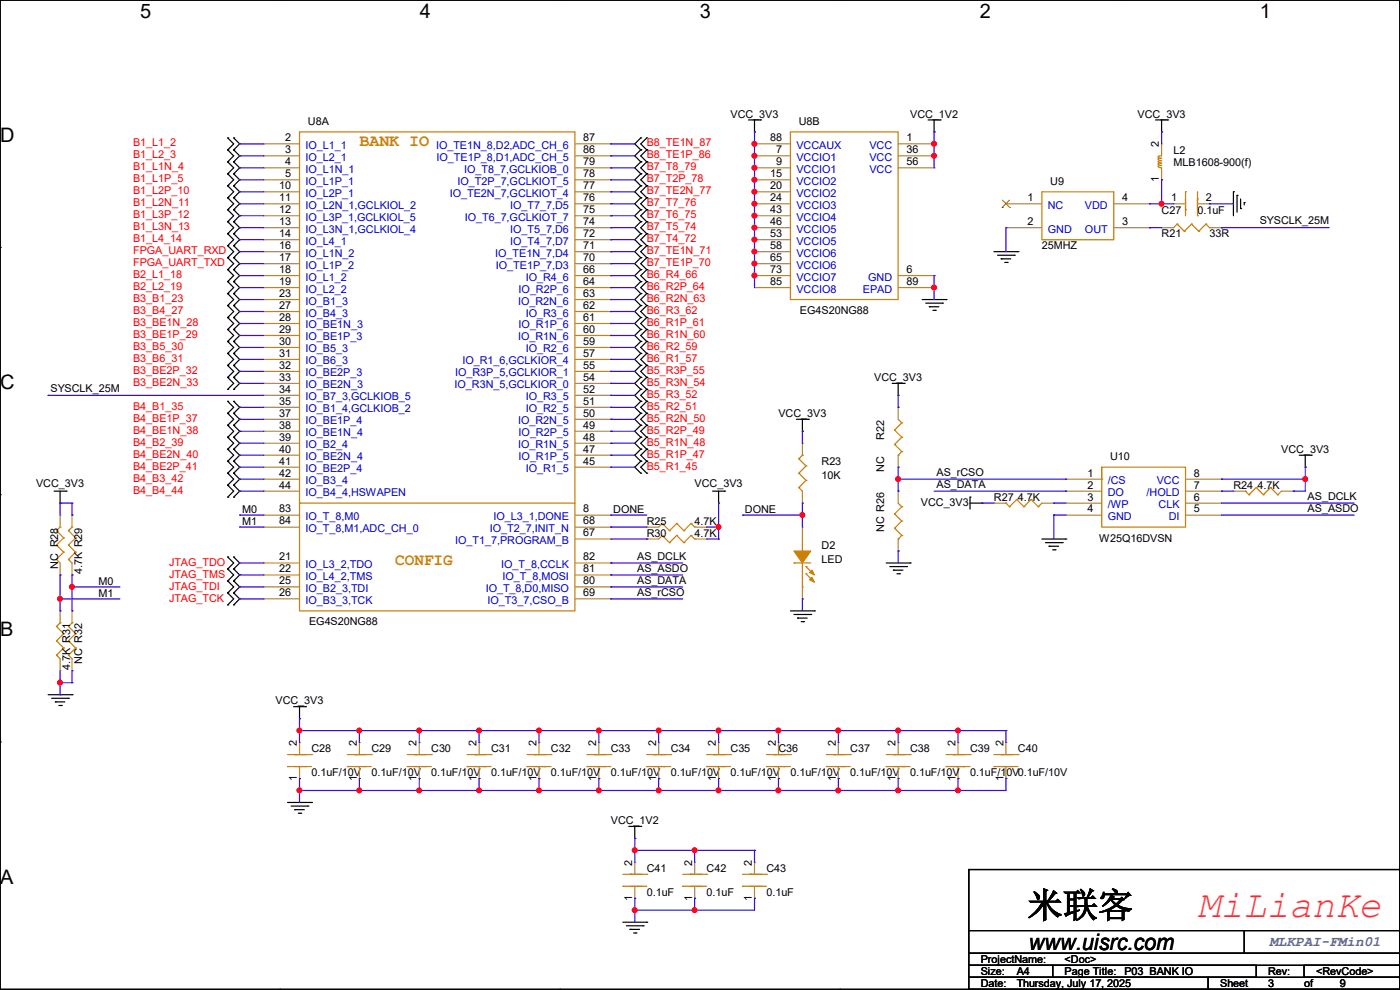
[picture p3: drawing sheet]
<svg xmlns="http://www.w3.org/2000/svg" width="297mm" height="210mm" viewBox="0 0 297 210" stroke-linecap="round" stroke-linejoin="round" font-family="sans-serif">
<defs><g id="words">
<text font-size="8.1" fill="#ff0080" x="254" y="194.6">MiLianKe</text>
<text font-size="7.4" x="218" y="194.6">米联客</text>
<text font-size="4.8" x="218.2" y="201.5">www.uisrc.com</text>
<g font-size="4.2">
<text x="29.7" y="3.9">5</text>
<text x="89.1" y="3.9">4</text>
<text x="148.5" y="3.9">3</text>
<text x="207.9" y="3.9">2</text>
<text x="267.3" y="3.9">1</text>
<text x="0" y="30.1">D</text>
<text x="0" y="82.5">C</text>
<text x="0" y="135">B</text>
<text x="0" y="187.4">A</text>
<text x="297" y="187.4">A</text>
</g>
<g font-size="3.6" fill="#cc8006">
<text x="76.2" y="30.9">BANK IO</text>
<text x="83.9" y="119.8">CONFIG</text>
</g>
<text font-size="3" fill="#408080" x="269.3" y="200.7">MLKPAI-FMin01</text>
<g font-size="2.3">
<text x="60.5" y="30">2</text>
<text x="65.3" y="26.5">U8A</text>
<text x="123.7" y="30">87</text>
<text x="155" y="25">VCC_3V3</text>
<text x="163.4" y="30">88</text>
<text x="169.5" y="26.5">U8B</text>
<text x="192.3" y="30">1</text>
<text x="193.1" y="25">VCC_1V2</text>
<text x="241.3" y="25">VCC_3V3</text>
<text x="60.5" y="32.5">3</text>
<text x="60.5" y="35.1">4</text>
<text x="123.7" y="35.1">79</text>
<text x="123.7" y="32.5">86</text>
<text x="164.6" y="32.5">7</text>
<text x="164.6" y="35.1">9</text>
<text x="192.3" y="32.5">36</text>
<text x="192.3" y="35.1">56</text>
<text x="245.9" y="31.3" transform="rotate(-90 245.9 31.3)">2</text>
<text x="249" y="32.6">L2</text>
<text x="249" y="35.1">MLB1608-900(f)</text>
<text x="59.2" y="40.1">10</text>
<text x="60.5" y="37.6">5</text>
<text x="123.7" y="40.1">77</text>
<text x="123.7" y="37.6">78</text>
<text x="163.4" y="37.6">15</text>
<text x="163.4" y="40.1">20</text>
<text x="222.8" y="39.2">U9</text>
<text x="245.9" y="38.7" transform="rotate(-90 245.9 38.7)">1</text>
<text x="59.2" y="42.7">11</text>
<text x="59.2" y="45.2">12</text>
<text x="59.2" y="47.8">13</text>
<text x="123.7" y="47.8">74</text>
<text x="123.7" y="45.2">75</text>
<text x="123.7" y="42.7">76</text>
<text x="163.4" y="42.7">24</text>
<text x="163.4" y="45.2">43</text>
<text x="163.4" y="47.8">46</text>
<text x="218" y="42.7">1</text>
<text x="218" y="47.8">2</text>
<text x="238" y="47.8">3</text>
<text x="238" y="42.7">4</text>
<text x="246.4" y="45.3">C27</text>
<text x="248.5" y="42.7">1</text>
<text x="254" y="45.3">0.1uF</text>
<text x="255.8" y="42.7">2</text>
<text x="267.3" y="47.6">SYSCLK_25M</text>
<text x="59.2" y="50.3">14</text>
<text x="59.2" y="52.8">16</text>
<text x="123.7" y="52.8">71</text>
<text x="123.7" y="50.3">72</text>
<text x="163.4" y="50.3">53</text>
<text x="163.4" y="52.8">58</text>
<text x="221" y="52.9">25MHZ</text>
<text x="246.4" y="50.4">R21</text>
<text x="256.6" y="50.4">33R</text>
<text x="59.2" y="55.4">17</text>
<text x="59.2" y="57.9">18</text>
<text x="123.7" y="57.9">66</text>
<text x="123.7" y="55.4">70</text>
<text x="163.4" y="55.4">65</text>
<text x="163.4" y="57.9">73</text>
<text x="192.3" y="57.9">6</text>
<text x="59.2" y="60.5">19</text>
<text x="59.2" y="63">23</text>
<text x="59.2" y="65.5">27</text>
<text x="123.7" y="65.5">62</text>
<text x="123.7" y="63">63</text>
<text x="123.7" y="60.5">64</text>
<text x="163.4" y="60.5">85</text>
<text x="192.3" y="60.5">89</text>
<text x="59.2" y="68.1">28</text>
<text x="59.2" y="70.6">29</text>
<text x="123.7" y="70.6">60</text>
<text x="123.7" y="68.1">61</text>
<text x="169.7" y="66.6">EG4S20NG88</text>
<text x="59.2" y="73.2">30</text>
<text x="59.2" y="75.7">31</text>
<text x="123.7" y="75.7">57</text>
<text x="123.7" y="73.2">59</text>
<text x="10.7" y="83.1">SYSCLK_25M</text>
<text x="59.2" y="78.2">32</text>
<text x="59.2" y="80.8">33</text>
<text x="59.2" y="83.3">34</text>
<text x="123.7" y="83.3">52</text>
<text x="123.7" y="80.8">54</text>
<text x="123.7" y="78.2">55</text>
<text x="185.5" y="80.9">VCC_3V3</text>
<text x="59.2" y="85.9">35</text>
<text x="59.2" y="88.4">37</text>
<text x="123.7" y="88.4">50</text>
<text x="123.7" y="85.9">51</text>
<text x="165.1" y="88.5">VCC_3V3</text>
<text x="59.2" y="90.9">38</text>
<text x="59.2" y="93.5">39</text>
<text x="123.7" y="93.5">48</text>
<text x="123.7" y="90.9">49</text>
<text x="187.6" y="93.3" transform="rotate(-90 187.6 93.3)">R22</text>
<text x="59.2" y="96">40</text>
<text x="59.2" y="98.6">41</text>
<text x="59.2" y="101.1">42</text>
<text x="123.7" y="98.6">45</text>
<text x="123.7" y="96">47</text>
<text x="174.3" y="98.6">R23</text>
<text x="174.3" y="101.7">10K</text>
<text x="187.6" y="100.1" transform="rotate(-90 187.6 100.1)">NC</text>
<text x="198.7" y="100.9">AS_rCSO</text>
<text x="230.7" y="101.1">1</text>
<text x="235.5" y="97.6">U10</text>
<text x="253.3" y="101.1">8</text>
<text x="271.8" y="96.1">VCC_3V3</text>
<text x="7.7" y="103.2">VCC_3V3</text>
<text x="59.2" y="103.6">44</text>
<text x="147.4" y="103.2">VCC_3V3</text>
<text x="195.4" y="107.3">VCC_3V3</text>
<text x="198.7" y="103.5">AS_DATA</text>
<text x="210.9" y="106.3">R27</text>
<text x="215.9" y="106.3">4.7K</text>
<text x="230.7" y="106.2">3</text>
<text x="230.7" y="103.6">2</text>
<text x="253.3" y="103.6">7</text>
<text x="253.3" y="106.2">6</text>
<text x="261.7" y="103.7">R24</text>
<text x="266.7" y="103.7">4.7K</text>
<text x="277.4" y="106">AS_DCLK</text>
<text x="51.4" y="108.8">M0</text>
<text x="51.4" y="111.3">M1</text>
<text x="59.2" y="108.7">83</text>
<text x="59.2" y="111.3">84</text>
<text x="123.7" y="108.7">8</text>
<text x="123.7" y="113.8">67</text>
<text x="123.7" y="111.3">68</text>
<text x="130.1" y="108.8">DONE</text>
<text x="137.2" y="111.3">R25</text>
<text x="137.2" y="113.9">R30</text>
<text x="147.4" y="111.3">4.7K</text>
<text x="147.4" y="113.9">4.7K</text>
<text x="158" y="108.8">DONE</text>
<text x="187.6" y="112.8" transform="rotate(-90 187.6 112.8)">NC R26</text>
<text x="230.7" y="108.7">4</text>
<text x="253.3" y="108.7">5</text>
<text x="277.4" y="108.5">AS_ASDO</text>
<text x="59.2" y="118.9">21</text>
<text x="123.7" y="118.9">82</text>
<text x="135.2" y="118.7">AS_DCLK</text>
<text x="174.3" y="116.4">D2</text>
<text x="174.3" y="119.5">LED</text>
<text x="233.2" y="114.9">W25Q16DVSN</text>
<text x="12.3" y="120.7" transform="rotate(-90 12.3 120.7)">NC R28</text>
<text x="17.4" y="121.7" transform="rotate(-90 17.4 121.7)">4.7K R29</text>
<text x="20.9" y="124">M0</text>
<text x="59.2" y="121.4">22</text>
<text x="59.2" y="124">25</text>
<text x="123.7" y="124">80</text>
<text x="123.7" y="121.4">81</text>
<text x="135.2" y="123.8">AS_DATA</text>
<text x="135.2" y="121.2">AS_ASDO</text>
<text x="20.9" y="126.5">M1</text>
<text x="59.2" y="126.5">26</text>
<text x="123.7" y="126.5">69</text>
<text x="135.2" y="126.3">AS_rCSO</text>
<text x="65.6" y="132.7">EG4S20NG88</text>
<text x="14.9" y="142" transform="rotate(-90 14.9 142)">4.7K R31</text>
<text x="17.4" y="140.8" transform="rotate(-90 17.4 140.8)">NC R32</text>
<text x="58.5" y="149.4">VCC_3V3</text>
<text x="63" y="158.3" transform="rotate(-90 63 158.3)">2</text>
<text x="66.1" y="159.6">C28</text>
<text x="75.7" y="158.3" transform="rotate(-90 75.7 158.3)">2</text>
<text x="78.8" y="159.6">C29</text>
<text x="88.4" y="158.3" transform="rotate(-90 88.4 158.3)">2</text>
<text x="91.5" y="159.6">C30</text>
<text x="101.1" y="158.3" transform="rotate(-90 101.1 158.3)">2</text>
<text x="104.2" y="159.6">C31</text>
<text x="113.8" y="158.3" transform="rotate(-90 113.8 158.3)">2</text>
<text x="116.9" y="159.6">C32</text>
<text x="126.5" y="158.3" transform="rotate(-90 126.5 158.3)">2</text>
<text x="129.6" y="159.6">C33</text>
<text x="139.2" y="158.3" transform="rotate(-90 139.2 158.3)">2</text>
<text x="142.3" y="159.6">C34</text>
<text x="151.9" y="158.3" transform="rotate(-90 151.9 158.3)">2</text>
<text x="155" y="159.6">C35</text>
<text x="164.6" y="158.3" transform="rotate(-90 164.6 158.3)">2</text>
<text x="165.1" y="159.6">C36</text>
<text x="177.3" y="158.3" transform="rotate(-90 177.3 158.3)">2</text>
<text x="180.4" y="159.6">C37</text>
<text x="190" y="158.3" transform="rotate(-90 190 158.3)">2</text>
<text x="193.1" y="159.6">C38</text>
<text x="202.7" y="158.3" transform="rotate(-90 202.7 158.3)">2</text>
<text x="205.8" y="159.6">C39</text>
<text x="212.9" y="158.3" transform="rotate(-90 212.9 158.3)">2</text>
<text x="215.9" y="159.6">C40</text>
<text x="63" y="165.7" transform="rotate(-90 63 165.7)">1</text>
<text x="66.1" y="164.7">0.1uF/10V</text>
<text x="75.7" y="165.7" transform="rotate(-90 75.7 165.7)">1</text>
<text x="78.8" y="164.7">0.1uF/10V</text>
<text x="88.4" y="165.7" transform="rotate(-90 88.4 165.7)">1</text>
<text x="91.5" y="164.7">0.1uF/10V</text>
<text x="101.1" y="165.7" transform="rotate(-90 101.1 165.7)">1</text>
<text x="104.2" y="164.7">0.1uF/10V</text>
<text x="113.8" y="165.7" transform="rotate(-90 113.8 165.7)">1</text>
<text x="116.9" y="164.7">0.1uF/10V</text>
<text x="126.5" y="165.7" transform="rotate(-90 126.5 165.7)">1</text>
<text x="129.6" y="164.7">0.1uF/10V</text>
<text x="139.2" y="165.7" transform="rotate(-90 139.2 165.7)">1</text>
<text x="142.3" y="164.7">0.1uF/10V</text>
<text x="151.9" y="165.7" transform="rotate(-90 151.9 165.7)">1</text>
<text x="155" y="164.7">0.1uF/10V</text>
<text x="164.6" y="165.7" transform="rotate(-90 164.6 165.7)">1</text>
<text x="167.7" y="164.7">0.1uF/10V</text>
<text x="177.3" y="165.7" transform="rotate(-90 177.3 165.7)">1</text>
<text x="180.4" y="164.7">0.1uF/10V</text>
<text x="190" y="165.7" transform="rotate(-90 190 165.7)">1</text>
<text x="193.1" y="164.7">0.1uF/10V</text>
<text x="202.7" y="165.7" transform="rotate(-90 202.7 165.7)">1</text>
<text x="205.8" y="164.7">0.1uF/1</text>
<text x="212.9" y="165.7" transform="rotate(-90 212.9 165.7)">1</text>
<text x="213.5" y="164.7">0V0.1uF/10V</text>
<text x="129.6" y="174.8">VCC_1V2</text>
<text x="134.1" y="183.7" transform="rotate(-90 134.1 183.7)">2</text>
<text x="137.2" y="185">C41</text>
<text x="146.8" y="183.7" transform="rotate(-90 146.8 183.7)">2</text>
<text x="149.9" y="185">C42</text>
<text x="159.5" y="183.7" transform="rotate(-90 159.5 183.7)">2</text>
<text x="162.6" y="185">C43</text>
<text x="134.1" y="191.1" transform="rotate(-90 134.1 191.1)">1</text>
<text x="137.2" y="190.1">0.1uF</text>
<text x="146.8" y="191.1" transform="rotate(-90 146.8 191.1)">1</text>
<text x="149.9" y="190.1">0.1uF</text>
<text x="159.5" y="191.1" transform="rotate(-90 159.5 191.1)">1</text>
<text x="162.6" y="190.1">0.1uF</text>
<text x="208.1" y="209.4">Date:</text>
<text x="208.1" y="204.3">ProjectName:</text>
<text x="208.1" y="206.8">Size:</text>
<text x="215.7" y="206.8">A4</text>
<text x="215.7" y="209.4">Thursday, July 17, 2025</text>
<text x="225.8" y="206.8">Page Title:</text>
<text x="225.8" y="204.3">&lt;Doc&gt;</text>
<text x="238.5" y="206.8">P03_BANK IO</text>
<text x="258.9" y="209.4">Sheet</text>
<text x="269" y="206.8">Rev:</text>
<text x="269" y="209.4">3</text>
<text x="276.6" y="209.4">of</text>
<text x="279.2" y="206.8">&lt;RevCode&gt;</text>
<text x="284.3" y="209.4">9</text>
</g>
<g font-size="2.3" fill="#f00">
<text x="28.2" y="33.6">B1_L2_3</text>
<text x="28.2" y="31.1">B1_L1_2</text>
<text x="137.2" y="33.6">B8_TE1P_86</text>
<text x="137.2" y="31.1">B8_TE1N_87</text>
<text x="28.2" y="38.7">B1_L1P_5</text>
<text x="28.2" y="36.2">B1_L1N_4</text>
<text x="28.2" y="41.2">B1_L2P_10</text>
<text x="137.2" y="41.2">B7_TE2N_77</text>
<text x="137.2" y="38.7">B7_T2P_78</text>
<text x="137.2" y="36.2">B7_T8_79</text>
<text x="28.2" y="43.8">B1_L2N_11</text>
<text x="28.2" y="46.3">B1_L3P_12</text>
<text x="137.2" y="46.3">B7_T6_75</text>
<text x="137.2" y="43.8">B7_T7_76</text>
<text x="28.2" y="51.4">B1_L4_14</text>
<text x="28.2" y="48.9">B1_L3N_13</text>
<text x="28.2" y="53.9">FPGA_UART_RXD</text>
<text x="137.2" y="53.9">B7_TE1N_71</text>
<text x="137.2" y="51.4">B7_T4_72</text>
<text x="137.2" y="48.9">B7_T5_74</text>
<text x="28.2" y="59">B2_L1_18</text>
<text x="28.2" y="56.5">FPGA_UART_TXD</text>
<text x="137.2" y="59">B6_R4_66</text>
<text x="137.2" y="56.5">B7_TE1P_70</text>
<text x="28.2" y="64.1">B3_B1_23</text>
<text x="28.2" y="61.6">B2_L2_19</text>
<text x="137.2" y="64.1">B6_R2N_63</text>
<text x="137.2" y="61.6">B6_R2P_64</text>
<text x="28.2" y="66.6">B3_B4_27</text>
<text x="28.2" y="69.2">B3_BE1N_28</text>
<text x="28.2" y="71.7">B3_BE1P_29</text>
<text x="137.2" y="66.6">B6_R3_62</text>
<text x="137.2" y="71.7">B6_R1N_60</text>
<text x="137.2" y="69.2">B6_R1P_61</text>
<text x="28.2" y="76.8">B3_B6_31</text>
<text x="28.2" y="74.3">B3_B5_30</text>
<text x="137.2" y="76.8">B6_R1_57</text>
<text x="137.2" y="74.3">B6_R2_59</text>
<text x="28.2" y="79.3">B3_BE2P_32</text>
<text x="28.2" y="81.9">B3_BE2N_33</text>
<text x="137.2" y="81.9">B5_R3N_54</text>
<text x="137.2" y="79.3">B5_R3P_55</text>
<text x="28.2" y="87">B4_B1_35</text>
<text x="28.2" y="89.5">B4_BE1P_37</text>
<text x="137.2" y="84.4">B5_R3_52</text>
<text x="137.2" y="87">B5_R2_51</text>
<text x="137.2" y="89.5">B5_R2N_50</text>
<text x="28.2" y="92">B4_BE1N_38</text>
<text x="28.2" y="94.6">B4_B2_39</text>
<text x="137.2" y="94.6">B5_R1N_48</text>
<text x="137.2" y="92">B5_R2P_49</text>
<text x="28.2" y="97.1">B4_BE2N_40</text>
<text x="28.2" y="99.7">B4_BE2P_41</text>
<text x="137.2" y="99.7">B5_R1_45</text>
<text x="137.2" y="97.1">B5_R1P_47</text>
<text x="28.2" y="102.2">B4_B3_42</text>
<text x="28.2" y="104.7">B4_B4_44</text>
<text x="35.9" y="120">JTAG_TDO</text>
<text x="35.9" y="122.5">JTAG_TMS</text>
<text x="35.9" y="125.1">JTAG_TDI</text>
<text x="35.9" y="127.6">JTAG_TCK</text>
</g>
<g font-size="2.3" fill="#00c">
<text x="64.8" y="31.6">IO_L1_1</text>
<text x="64.8" y="34.1">IO_L2_1</text>
<text x="92.5" y="31.6">IO_TE1N_8,D2,ADC_CH_6</text>
<text x="92.6" y="34.1">IO_TE1P_8,D1,ADC_CH_5</text>
<text x="169" y="31.6">VCCAUX</text>
<text x="169" y="34.1">VCCIO1</text>
<text x="184.4" y="31.6">VCC</text>
<text x="184.4" y="34.1">VCC</text>
<text x="64.8" y="36.7">IO_L1N_1</text>
<text x="64.8" y="39.2">IO_L1P_1</text>
<text x="64.8" y="41.7">IO_L2P_1</text>
<text x="95.4" y="41.7">IO_TE2N_7,GCLKIOT_4</text>
<text x="97.1" y="39.2">IO_T2P_7,GCLKIOT_5</text>
<text x="98.5" y="36.7">IO_T8_7,GCLKIOB_0</text>
<text x="169" y="36.7">VCCIO1</text>
<text x="169" y="39.2">VCCIO2</text>
<text x="169" y="41.7">VCCIO2</text>
<text x="184.4" y="36.7">VCC</text>
<text x="64.8" y="44.3">IO_L2N_1,GCLKIOL_2</text>
<text x="64.8" y="46.8">IO_L3P_1,GCLKIOL_5</text>
<text x="98.6" y="46.8">IO_T6_7,GCLKIOT_7</text>
<text x="108.2" y="44.3">IO_T7_7,D5</text>
<text x="169" y="44.3">VCCIO3</text>
<text x="169" y="46.8">VCCIO4</text>
<text x="222.3" y="44.3">NC</text>
<text x="230.2" y="44.3">VDD</text>
<text x="64.8" y="49.4">IO_L3N_1,GCLKIOL_4</text>
<text x="64.8" y="51.9">IO_L4_1</text>
<text x="108.2" y="51.9">IO_T4_7,D7</text>
<text x="108.2" y="49.4">IO_T5_7,D6</text>
<text x="169" y="49.4">VCCIO5</text>
<text x="169" y="51.9">VCCIO5</text>
<text x="222.3" y="49.4">GND</text>
<text x="230.2" y="49.4">OUT</text>
<text x="64.8" y="54.4">IO_L1N_2</text>
<text x="64.8" y="57">IO_L1P_2</text>
<text x="64.8" y="59.5">IO_L1_2</text>
<text x="105.1" y="54.4">IO_TE1N_7,D4</text>
<text x="105.2" y="57">IO_TE1P_7,D3</text>
<text x="111.5" y="59.5">IO_R4_6</text>
<text x="169" y="54.4">VCCIO6</text>
<text x="169" y="57">VCCIO6</text>
<text x="169" y="59.5">VCCIO7</text>
<text x="184.2" y="59.5">GND</text>
<text x="64.8" y="62.1">IO_L2_2</text>
<text x="64.8" y="64.6">IO_B1_3</text>
<text x="109.9" y="64.6">IO_R2N_6</text>
<text x="110" y="62.1">IO_R2P_6</text>
<text x="169" y="62.1">VCCIO8</text>
<text x="183" y="62.1">EPAD</text>
<text x="64.8" y="67.1">IO_B4_3</text>
<text x="64.8" y="69.7">IO_BE1N_3</text>
<text x="110" y="69.7">IO_R1P_6</text>
<text x="111.5" y="67.1">IO_R3_6</text>
<text x="64.8" y="72.2">IO_BE1P_3</text>
<text x="64.8" y="74.8">IO_B5_3</text>
<text x="64.8" y="77.3">IO_B6_3</text>
<text x="98.1" y="77.3">IO_R1_6,GCLKIOR_4</text>
<text x="109.9" y="72.2">IO_R1N_6</text>
<text x="111.5" y="74.8">IO_R2_6</text>
<text x="64.8" y="79.8">IO_BE2P_3</text>
<text x="64.8" y="82.4">IO_BE2N_3</text>
<text x="96.4" y="82.4">IO_R3N_5,GCLKIOR_0</text>
<text x="96.6" y="79.8">IO_R3P_5,GCLKIOR_1</text>
<text x="64.8" y="84.9">IO_B7_3,GCLKIOB_5</text>
<text x="64.8" y="87.5">IO_B1_4,GCLKIOB_2</text>
<text x="111.5" y="87.5">IO_R2_5</text>
<text x="111.5" y="84.9">IO_R3_5</text>
<text x="64.8" y="90">IO_BE1P_4</text>
<text x="64.8" y="92.5">IO_BE1N_4</text>
<text x="64.8" y="95.1">IO_B2_4</text>
<text x="109.9" y="95.1">IO_R1N_5</text>
<text x="109.9" y="90">IO_R2N_5</text>
<text x="110" y="92.5">IO_R2P_5</text>
<text x="64.8" y="97.6">IO_BE2N_4</text>
<text x="64.8" y="100.2">IO_BE2P_4</text>
<text x="110" y="97.6">IO_R1P_5</text>
<text x="111.5" y="100.2">IO_R1_5</text>
<text x="64.8" y="102.7">IO_B3_4</text>
<text x="64.8" y="105.2">IO_B4_4,HSWAPEN</text>
<text x="235" y="102.7">/CS</text>
<text x="235" y="107.8">/WP</text>
<text x="235" y="105.2">DO</text>
<text x="243.2" y="105.2">/HOLD</text>
<text x="245.4" y="102.7">VCC</text>
<text x="245.8" y="107.8">CLK</text>
<text x="64.8" y="110.3">IO_T_8,M0</text>
<text x="64.8" y="112.9">IO_T_8,M1,ADC_CH_0</text>
<text x="103.9" y="112.9">IO_T2_7,INIT_N</text>
<text x="104.7" y="110.3">IO_L3_1,DONE</text>
<text x="235" y="110.3">GND</text>
<text x="247.9" y="110.3">DI</text>
<text x="96.6" y="115.4">IO_T1_7,PROGRAM_B</text>
<text x="64.8" y="120.5">IO_L3_2,TDO</text>
<text x="64.8" y="123">IO_L4_2,TMS</text>
<text x="64.8" y="125.6">IO_B2_3,TDI</text>
<text x="103" y="125.6">IO_T_8,D0,MISO</text>
<text x="106.3" y="120.5">IO_T_8,CCLK</text>
<text x="106.6" y="123">IO_T_8,MOSI</text>
<text x="64.8" y="128.1">IO_B3_3,TCK</text>
<text x="103.4" y="128.1">IO_T3_7,CSO_B</text>
</g>
</g></defs>
<g fill="none" stroke="#000" stroke-width=".25">
<path d="M0 0h297v209.8h-297zM59.4 0h.1M118.8 0h.1M178.2 0h.1M237.6 0h.1M48.3 34.3h.1M48.3 31.8h.1M48.3 29.3h.1M48.3 39.4h.1M48.3 36.9h.1M48.3 31.8l1.3 1.3-1.3 1.2M48.3 29.3l1.3 1.2-1.3 1.3"/>
<path d="M48.3 36.9l1.3 1.2-1.3 1.3M48.3 34.3l1.3 1.3-1.3 1.3M48.3 39.4l1.3 1.3-1.3 1.3M49.6 31.8h.1M49.6 34.3h.1M49.6 29.3h.1M49.6 36.9h.1M49.6 39.4h.1M49.6 31.8l1.2 1.3-1.2 1.2M49.6 29.3l1.2 1.2-1.2 1.3M49.6 36.9l1.2 1.2-1.2 1.3M49.6 34.3l1.2 1.3-1.2 1.3"/>
<path d="M49.6 39.4l1.2 1.3-1.2 1.3M135.9 39.4h.1M135.9 36.9h.1M135.9 34.3h.1M135.9 31.8h.1M135.9 29.3h.1M135.9 39.4l-1.2 1.3 1.2 1.3M135.9 34.3l-1.2 1.3 1.2 1.3M135.9 36.9l-1.2 1.2 1.2 1.3M135.9 31.8l-1.2 1.3 1.2 1.2M135.9 29.3l-1.2 1.2 1.2 1.3M137.2 39.4h.1"/>
<path d="M137.2 36.9h.1M137.2 34.3h.1M137.2 31.8h.1M137.2 29.3h.1M137.2 39.4l-1.3 1.3 1.3 1.3M137.2 31.8l-1.3 1.3 1.3 1.2M137.2 34.3l-1.3 1.3 1.3 1.3M137.2 36.9l-1.3 1.2 1.3 1.3M137.2 29.3l-1.3 1.2 1.3 1.3M158.8 25.4h2.5M160.1 28h.1M160.1 25.4v2.6"/>
<path d="M161.3 25.4h.1M196.9 25.4h2.5M198.2 28h.1M198.2 25.4v2.6M199.4 25.4h.1M245.2 25.4h2.5M246.4 28h.1M246.4 25.4v2.6M247.7 25.4h.1M0 52.5h.1M48.3 42h.1M48.3 44.5h.1"/>
<path d="M48.3 57.2h.1M48.3 59.7h.1M48.3 52.1h.1M48.3 49.6h.1M48.3 47h.1M48.3 54.7h.1M48.3 42l1.3 1.2-1.3 1.3M48.3 57.2l1.3 1.3-1.3 1.2M48.3 49.6l1.3 1.2-1.3 1.3M48.3 59.7l1.3 1.3-1.3 1.3M48.3 44.5l1.3 1.3-1.3 1.2M48.3 47l1.3 1.3-1.3 1.3"/>
<path d="M48.3 54.7l1.3 1.2-1.3 1.3M48.3 52.1l1.3 1.3-1.3 1.3M49.6 44.5h.1M49.6 42h.1M49.6 59.7h.1M49.6 57.2h.1M49.6 49.6h.1M49.6 52.1h.1M49.6 47h.1M49.6 54.7h.1M49.6 42l1.2 1.2-1.2 1.3M49.6 57.2l1.2 1.3-1.2 1.2"/>
<path d="M49.6 49.6l1.2 1.2-1.2 1.3M49.6 59.7l1.2 1.3-1.2 1.3M49.6 44.5l1.2 1.3-1.2 1.2M49.6 47l1.2 1.3-1.2 1.3M49.6 54.7l1.2 1.2-1.2 1.3M49.6 52.1l1.2 1.3-1.2 1.3M135.9 57.2h.1M135.9 59.7h.1M135.9 54.7h.1M135.9 52.1h.1M135.9 49.6h.1M135.9 47h.1"/>
<path d="M135.9 44.5h.1M135.9 42h.1M135.9 57.2l-1.2 1.3 1.2 1.2M135.9 54.7l-1.2 1.2 1.2 1.3M135.9 52.1l-1.2 1.3 1.2 1.3M135.9 49.6l-1.2 1.2 1.2 1.3M135.9 47l-1.2 1.3 1.2 1.3M135.9 44.5l-1.2 1.3 1.2 1.2M135.9 42l-1.2 1.2 1.2 1.3M135.9 59.7l-1.2 1.3 1.2 1.3M137.2 59.7h.1M137.2 57.2h.1"/>
<path d="M137.2 54.7h.1M137.2 52.1h.1M137.2 49.6h.1M137.2 47h.1M137.2 44.5h.1M137.2 42h.1M137.2 57.2l-1.3 1.3 1.3 1.2M137.2 54.7l-1.3 1.2 1.3 1.3M137.2 52.1l-1.3 1.3 1.3 1.3M137.2 49.6l-1.3 1.2 1.3 1.3M137.2 47l-1.3 1.3 1.3 1.3M137.2 44.5l-1.3 1.3 1.3 1.2"/>
<path d="M137.2 42l-1.3 1.2 1.3 1.3M137.2 59.7l-1.3 1.3 1.3 1.3M210.9 53.4h5M211.6 54.1h3.6M212.4 54.9h.1M212.4 54.9h2M213.1 55.7h.6M213.7 55.7h.1M215.2 54.1h.1M215.9 53.4h.1M261.7 40.7h.1M261.7 40.7v5.1"/>
<path d="M262.4 41.4h.1M262.4 41.4v3.6M263.2 44.2h.1M263.2 42.2v2M263.9 43h.1M263.9 43v.5M297 52.5h.1M48.3 64.8h.1M48.3 67.4h.1M48.3 69.9h.1M48.3 72.4h.1M48.3 75h.1"/>
<path d="M48.3 77.5h.1M48.3 62.3h.1M48.3 64.8l1.3 1.3-1.3 1.3M48.3 67.4l1.3 1.2-1.3 1.3M48.3 69.9l1.3 1.3-1.3 1.2M48.3 75l1.3 1.2-1.3 1.3M48.3 77.5l1.3 1.3-1.3 1.3M48.3 72.4l1.3 1.3-1.3 1.3M48.3 62.3l1.3 1.2-1.3 1.3M49.6 67.4h.1M49.6 64.8h.1M49.6 69.9h.1"/>
<path d="M49.6 72.4h.1M49.6 77.5h.1M49.6 75h.1M49.6 62.3h.1M49.6 64.8l1.2 1.3-1.2 1.3M49.6 67.4l1.2 1.2-1.2 1.3M49.6 69.9l1.2 1.3-1.2 1.2M49.6 75l1.2 1.2-1.2 1.3M49.6 77.5l1.2 1.3-1.2 1.3M49.6 72.4l1.2 1.3-1.2 1.3M49.6 62.3l1.2 1.2-1.2 1.3M135.9 64.8h.1"/>
<path d="M135.9 67.4h.1M135.9 75h.1M135.9 77.5h.1M135.9 72.4h.1M135.9 62.3h.1M135.9 69.9h.1M135.9 64.8l-1.2 1.3 1.2 1.3M135.9 75l-1.2 1.2 1.2 1.3M135.9 72.4l-1.2 1.3 1.2 1.3M135.9 62.3l-1.2 1.2 1.2 1.3M135.9 77.5l-1.2 1.3 1.2 1.3M135.9 69.9l-1.2 1.3 1.2 1.2"/>
<path d="M135.9 67.4l-1.2 1.2 1.2 1.3M137.2 67.4h.1M137.2 64.8h.1M137.2 77.5h.1M137.2 75h.1M137.2 72.4h.1M137.2 62.3h.1M137.2 69.9h.1M137.2 64.8l-1.3 1.3 1.3 1.3M137.2 75l-1.3 1.2 1.3 1.3M137.2 72.4l-1.3 1.3 1.3 1.3M137.2 62.3l-1.3 1.2 1.3 1.3"/>
<path d="M137.2 77.5l-1.3 1.3 1.3 1.3M137.2 69.9l-1.3 1.3 1.3 1.2M137.2 67.4l-1.3 1.2 1.3 1.3M195.6 63.5h5.1M196.4 64.3h3.5M197.1 65.1h.1M197.1 65.1h2.1M197.9 65.8h.5M198.4 65.8h.1M199.9 64.3h.1M200.7 63.5h.1M48.3 80.1h.1"/>
<path d="M48.3 82.6h.1M48.3 85.1h.1M48.3 87.7h.1M48.3 90.2h.1M48.3 92.8h.1M48.3 95.3h.1M48.3 97.8h.1M48.3 80.1l1.3 1.2-1.3 1.3M48.3 85.1l1.3 1.3-1.3 1.3M48.3 90.2l1.3 1.3-1.3 1.3M48.3 92.8l1.3 1.2-1.3 1.3M48.3 95.3l1.3 1.3-1.3 1.2"/>
<path d="M48.3 97.8l1.3 1.3-1.3 1.3M48.3 87.7l1.3 1.2-1.3 1.3M49.6 80.1h.1M49.6 82.6h.1M49.6 87.7h.1M49.6 85.1h.1M49.6 92.8h.1M49.6 90.2h.1M49.6 95.3h.1M49.6 97.8h.1M49.6 80.1l1.2 1.2-1.2 1.3M49.6 85.1l1.2 1.3-1.2 1.3"/>
<path d="M49.6 90.2l1.2 1.3-1.2 1.3M49.6 92.8l1.2 1.2-1.2 1.3M49.6 95.3l1.2 1.3-1.2 1.2M49.6 97.8l1.2 1.3-1.2 1.3M49.6 87.7l1.2 1.2-1.2 1.3M135.9 82.6h.1M135.9 85.1h.1M135.9 87.7h.1M135.9 97.8h.1M135.9 95.3h.1M135.9 92.8h.1M135.9 90.2h.1"/>
<path d="M135.9 80.1h.1M135.9 82.6l-1.2 1.3 1.2 1.2M135.9 85.1l-1.2 1.3 1.2 1.3M135.9 97.8l-1.2 1.3 1.2 1.3M135.9 95.3l-1.2 1.3 1.2 1.2M135.9 92.8l-1.2 1.2 1.2 1.3M135.9 90.2l-1.2 1.3 1.2 1.3M135.9 87.7l-1.2 1.2 1.2 1.3M135.9 80.1l-1.2 1.2 1.2 1.3M137.2 85.1h.1M137.2 82.6h.1M137.2 87.7h.1"/>
<path d="M137.2 97.8h.1M137.2 95.3h.1M137.2 92.8h.1M137.2 90.2h.1M137.2 80.1h.1M137.2 82.6l-1.3 1.3 1.3 1.2M137.2 85.1l-1.3 1.3 1.3 1.3M137.2 97.8l-1.3 1.3 1.3 1.3M137.2 95.3l-1.3 1.3 1.3 1.2M137.2 92.8l-1.3 1.2 1.3 1.3M137.2 90.2l-1.3 1.3 1.3 1.3M137.2 87.7l-1.3 1.2 1.3 1.3"/>
<path d="M137.2 80.1l-1.3 1.2 1.3 1.3M169 88.9h2.5M170.2 91.5h.1M170.2 88.9v2.6M171.5 88.9h.1M189.3 81.3h2.5M190.5 83.9h.1M190.5 81.3v2.6M191.8 81.3h.1M275.6 96.6h2.6M276.9 99.1h.1M276.9 96.6v2.5"/>
<path d="M278.2 96.6h.1M0 104.9h.1M11.5 104.2h2.5M12.7 106.7h.1M12.7 104.2v2.5M14 104.2h.1M48.3 100.4h.1M48.3 118.2h.1M48.3 102.9h.1M48.3 105.5h.1M48.3 118.2l1.3 1.2-1.3 1.3M48.3 100.4l1.3 1.2-1.3 1.3"/>
<path d="M48.3 102.9l1.3 1.3-1.3 1.3M49.6 100.4h.1M49.6 118.2h.1M49.6 102.9h.1M49.6 105.5h.1M49.6 118.2l1.2 1.2-1.2 1.3M49.6 100.4l1.2 1.2-1.2 1.3M49.6 102.9l1.2 1.3-1.2 1.3M135.9 100.4h.1M137.2 100.4h.1M151.2 104.2h2.5M152.4 106.7h.1"/>
<path d="M152.4 104.2v2.5M153.7 104.2h.1M188 119.4h5.1M193.1 119.4h.1M205.8 105.5h.1M205.8 106.7h2.5M205.8 105.5v2.5M208.3 106.7h.1M221 114.3h5.1M221.8 115.1h3.5M222.5 115.9h.1M222.5 115.9h2.1"/>
<path d="M223.3 116.6h.5M223.8 116.6h.1M225.3 115.1h.1M226.1 114.3h.1M297 104.9h.1M48.3 120.7h.1M48.3 123.2h.1M48.3 125.8h.1M48.3 128.3h.1M48.3 125.8l1.3 1.2-1.3 1.3M48.3 120.7l1.3 1.3-1.3 1.2M48.3 123.2l1.3 1.3-1.3 1.3"/>
<path d="M49.6 120.7h.1M49.6 123.2h.1M49.6 125.8h.1M49.6 128.3h.1M49.6 123.2l1.2 1.3-1.2 1.3M49.6 120.7l1.2 1.3-1.2 1.2M49.6 125.8l1.2 1.2-1.2 1.3M167.7 129.6h5.1M168.4 130.3h3.6M169.2 131.1h.1M169.2 131.1h2M170 131.9h.5"/>
<path d="M170.5 131.9h.1M172 130.3h.1M172.8 129.6h.1M188.8 120.2h3.5M189.5 120.9h.1M189.5 120.9h2.1M190.3 121.7h.5M190.8 121.7h.1M192.3 120.2h.1M0 157.4h.1M10.2 147.4h5.1M11 148.1h3.5"/>
<path d="M11.7 148.9h.1M11.7 148.9h2.1M12.5 149.6h.5M13 149.6h.1M14.5 148.1h.1M15.3 147.4h.1M62.3 149.9h2.5M63.5 152.4h.1M63.5 149.9v2.5M64.8 149.9h.1M297 157.4h.1M61 170.2h5.1"/>
<path d="M61.8 171h3.5M62.5 171.7h.1M62.5 171.7h2.1M63.3 172.5h.5M63.8 172.5h.1M65.3 171h.1M66.1 170.2h.1M133.4 175.3h2.5M134.7 177.8h.1M134.7 175.3v2.5M135.9 175.3h.1M132.1 195.6h5.1"/>
<path d="M132.9 196.4h3.5M133.6 197.1h.1M133.6 197.1h2.1M134.4 197.9h.5M134.9 197.9h.1M136.4 196.4h.1M137.2 195.6h.1M205.5 184.4h91.5v17.8h-91.5zM205.5 197.4h91.5M263.9 197.4v4.8M297 197.4h.1M59.4 209.8h.1"/>
<path d="M118.8 209.8h.1M178.2 209.8h.1M205.5 202.2h91.5v2.6h-91.5zM205.5 204.8h17.8v2.5h-17.8zM205.5 207.3h50.8v2.5h-50.8zM223.3 204.8h43.2v2.5h-43.2zM237.6 209.8h.1M256.3 207.3h40.7v2.5h-40.7zM263.9 202.2h.1M276.6 204.8h20.4v2.5h-20.4z"/>
</g>
<path d="M0 104.9h.1" fill="none" stroke="#000" stroke-width=".21"/>
<g fill="none" stroke="#cc8006" stroke-width=".25">
<path d="M63.5 28h58.5v101.6h-58.5zM167.7 28h22.8v35.5h-22.8zM246.4 33.1l-.7 .1 .3 .3 .4 .1-.7 .1 .3 .3 .4 .1-.7 .2 .3 .2 .4 .1h-.5l-.2 .2v.1l.7 .2-.7 .2 .3 .2 .4 .1M249.7 47.5h.1M249.7 47.5l-.7 .8M249.7 47.5l1.5 1.6M251.2 49.1h.1M251.5 44.5h.1M251.5 40.7h.1M251.5 40.7v5.1M252.8 47.5h.1M252.8 47.5l-1.6 1.6"/>
<path d="M252.8 47.5l1.5 1.6M254 44.5h.1M254 42.2h.1M254 45.8h.1M254 40.7v5.1M254.3 49.1h.1M255.8 47.5h.1M255.8 47.5l-1.5 1.6M255.8 47.5l.8 .8M256.6 48.3h.1M169.5 97.3h.1M169.5 97.3l1.5 1.5"/>
<path d="M170.2 96.6h.1M170.2 96.6l-.7 .7M171 98.8h.1M171 98.8l-1.5 1.6M189.8 91.2h.1M189.8 94.3h.1M189.8 91.2l1.5 1.6M189.8 94.3l1.5 1.5M190.5 96.6h.1M190.5 88.9l.8 .8M191.3 89.7h.1M191.3 92.8h.1"/>
<path d="M191.3 95.8h.1M191.3 89.7l-1.5 1.5M191.3 92.8l-1.5 1.5M191.3 95.8l-.8 .8M233.7 99.1h17.8v12.7h-17.8zM233.7 99.1v2.5M12 118.7h.1M12 115.6h.1M12 112.6h.1M12 118.7l.7 .7M12 115.6l1.5 1.5M12 112.6l1.5 1.5"/>
<path d="M12.7 111.8h.1M12.7 111.8l-.7 .8M13.5 117.1h.1M13.5 114.1h.1M13.5 117.1l-1.5 1.6M13.5 114.1l-1.5 1.5M63.5 106.7h.1M63.5 106.7h58.5M140.5 111h.1M140.5 111l-.8 .8M140.5 111l1.5 1.6M142 112.6h.1"/>
<path d="M143.6 111h.1M143.6 111l-1.6 1.6M143.6 111l1.5 1.6M145.1 112.6h.1M146.6 111h.1M146.6 111l-1.5 1.6M146.6 111l.8 .8M147.4 111.8h.1M168.4 119.4h.1M168.4 119.4h3.6M169.5 103.4h.1M169.5 100.4h.1"/>
<path d="M169.5 103.4l.7 .8M169.5 100.4l1.5 1.5M170.2 116.9h.1M170.2 114.3v2.6M170.2 119.4v5.1M171 101.9h.1M171 101.9l-1.5 1.5M189.8 109h.1M189.8 112.1h.1M189.8 109l1.5 1.5M189.8 112.1l1.5 1.5M190.5 114.3h.1"/>
<path d="M190.5 106.7l.8 .8M191.3 107.5h.1M191.3 110.5h.1M191.3 113.6h.1M191.3 107.5l-1.5 1.5M191.3 110.5l-1.5 1.6M191.3 113.6l-.8 .7M213.4 106.7h.1M213.4 106.7l.8 .8M214.2 107.5h.1M215.7 106h.1M215.7 106l1.5 1.5"/>
<path d="M215.7 106l-1.5 1.5M217.2 107.5h.1M218.7 106h.1M218.7 106l1.6 1.5M218.7 106l-1.5 1.5M220.3 107.5h.1M221 106.7l-.7 .8M233.7 101.6h.1M264.2 104.2h.1M264.2 104.2l.8 .7M265 104.9h.1M266.5 103.4h.1"/>
<path d="M266.5 103.4l1.5 1.5M266.5 103.4l-1.5 1.5M268 104.9h.1M269.5 103.4h.1M269.5 103.4l1.6 1.5M269.5 103.4l-1.5 1.5M271.1 104.9h.1M271.8 104.2l-.7 .7M14.5 139h.1M14.5 135.9h.1M14.5 132.9h.1M14.5 139l.8 .7"/>
<path d="M14.5 135.9l1.5 1.6M14.5 132.9l1.5 1.5M15.3 132.1h.1M15.3 132.1l-.8 .8M16 137.5h.1M16 134.4h.1M16 137.5l-1.5 1.5M16 134.4l-1.5 1.5M170.2 124.5h.1M61 162.6h.1M61 162.6h5.1M61 160.1h5.1"/>
<path d="M62.5 160.1h.1M64.8 162.6h.1M64.8 160.1h.1M66.1 160.1h.1M73.7 162.6h.1M73.7 162.6h5.1M73.7 160.1h5.1M75.2 160.1h.1M77.5 162.6h.1M77.5 160.1h.1M78.8 160.1h.1M86.4 162.6h.1"/>
<path d="M86.4 162.6h5.1M86.4 160.1h5.1M87.9 160.1h.1M90.2 162.6h.1M90.2 160.1h.1M91.5 160.1h.1M124.5 162.6h.1M124.5 162.6h5.1M124.5 160.1h5.1M126 160.1h.1M128.3 162.6h.1M128.3 160.1h.1"/>
<path d="M129.6 160.1h.1M137.2 162.6h.1M137.2 162.6h5.1M137.2 160.1h5.1M138.7 160.1h.1M141 162.6h.1M141 160.1h.1M142.3 160.1h.1M149.9 162.6h.1M149.9 162.6h5.1M149.9 160.1h5.1M151.4 160.1h.1"/>
<path d="M153.7 162.6h.1M153.7 160.1h.1M155 160.1h.1M162.6 162.6h.1M162.6 162.6h5.1M162.6 160.1h5.1M164.1 160.1h.1M166.4 162.6h.1M166.4 160.1h.1M167.7 160.1h.1M200.7 162.6h.1M200.7 162.6h5.1"/>
<path d="M200.7 160.1h5.1M202.2 160.1h.1M204.5 162.6h.1M204.5 160.1h.1M205.8 160.1h.1M132.1 188h.1M132.1 188h5.1M132.1 185.5h5.1M133.6 185.5h.1M135.9 188h.1M135.9 185.5h.1M137.2 185.5h.1"/>
<path d="M144.8 188h.1M144.8 188h5.1M144.8 185.5h5.1M146.3 185.5h.1M148.6 188h.1M148.6 185.5h.1M149.9 185.5h.1M157.5 188h.1M157.5 188h5.1M157.5 185.5h5.1M159 185.5h.1M161.3 188h.1"/>
<path d="M161.3 185.5h.1M162.6 185.5h.1"/>
</g>
<g fill="none" stroke="#a84" stroke-width=".25">
<path d="M55.9 30.5h.1M55.9 33.1h.1M55.9 35.6h.1M55.9 38.1h.1M55.9 30.5h7.6M55.9 33.1h7.6M55.9 35.6h7.6M55.9 38.1h7.6M122 30.5h7.6M122 33.1h7.6M122 35.6h7.6M122 38.1h7.6"/>
<path d="M129.6 38.1h.1M129.6 35.6h.1M129.6 33.1h.1M129.6 30.5h.1M160.1 30.5h.1M160.1 33.1h.1M160.1 35.6h.1M160.1 38.1h.1M160.1 30.5h7.6M160.1 33.1h7.6M160.1 35.6h7.6M160.1 38.1h7.6"/>
<path d="M190.5 30.5h7.7M190.5 33.1h7.7M190.5 35.6h7.7M198.2 30.5h.1M198.2 33.1h.1M198.2 35.6h.1M246.4 38.1h.1M246.4 30.5h.1M246.4 30.5v2.6M246.4 35.6v2.5M55.9 40.7h.1M55.9 43.2h.1"/>
<path d="M55.9 45.8h.1M55.9 48.3h.1M55.9 50.8h.1M55.9 53.4h.1M55.9 55.9h.1M55.9 58.5h.1M55.9 43.2h7.6M55.9 40.7h7.6M55.9 45.8h7.6M55.9 48.3h7.6M55.9 50.8h7.6M55.9 53.4h7.6"/>
<path d="M55.9 55.9h7.6M55.9 58.5h7.6M122 43.2h7.6M122 40.7h7.6M122 45.8h7.6M122 48.3h7.6M122 50.8h7.6M122 53.4h7.6M122 55.9h7.6M122 58.5h7.6M129.6 58.5h.1M129.6 55.9h.1"/>
<path d="M129.6 53.4h.1M129.6 50.8h.1M129.6 48.3h.1M129.6 45.8h.1M129.6 43.2h.1M129.6 40.7h.1M160.1 40.7h.1M160.1 43.2h.1M160.1 45.8h.1M160.1 48.3h.1M160.1 50.8h.1M160.1 53.4h.1"/>
<path d="M160.1 55.9h.1M160.1 58.5h.1M160.1 43.2h7.6M160.1 40.7h7.6M160.1 45.8h7.6M160.1 48.3h7.6M160.1 50.8h7.6M160.1 53.4h7.6M160.1 55.9h7.6M160.1 58.5h7.6M190.5 58.5h7.7M198.2 58.5h.1"/>
<path d="M246.4 48.3h.1M246.4 48.3h2.6M249 43.2h.1M249 43.2h2.5M254 43.2h2.6M256.6 43.2h.1M256.6 48.3h2.5M259.1 48.3h.1M55.9 61h.1M55.9 63.5h.1M55.9 66.1h.1M55.9 68.6h.1"/>
<path d="M55.9 71.2h.1M55.9 73.7h.1M55.9 76.2h.1M55.9 78.8h.1M55.9 61h7.6M55.9 63.5h7.6M55.9 66.1h7.6M55.9 68.6h7.6M55.9 71.2h7.6M55.9 73.7h7.6M55.9 76.2h7.6M55.9 78.8h7.6"/>
<path d="M122 61h7.6M122 63.5h7.6M122 66.1h7.6M122 68.6h7.6M122 71.2h7.6M122 73.7h7.6M122 76.2h7.6M122 78.8h7.6M129.6 78.8h.1M129.6 76.2h.1M129.6 73.7h.1M129.6 71.2h.1"/>
<path d="M129.6 68.6h.1M129.6 66.1h.1M129.6 63.5h.1M129.6 61h.1M160.1 61h.1M160.1 61h7.6M190.5 61h7.7M198.2 61h.1M55.9 81.3h.1M55.9 83.9h.1M55.9 86.4h.1M55.9 88.9h.1"/>
<path d="M55.9 91.5h.1M55.9 94h.1M55.9 96.6h.1M55.9 99.1h.1M55.9 81.3h7.6M55.9 83.9h7.6M55.9 86.4h7.6M55.9 88.9h7.6M55.9 91.5h7.6M55.9 94h7.6M55.9 96.6h7.6M55.9 99.1h7.6"/>
<path d="M122 81.3h7.6M122 83.9h7.6M122 86.4h7.6M122 88.9h7.6M122 91.5h7.6M122 94h7.6M122 96.6h7.6M122 99.1h7.6M129.6 99.1h.1M129.6 96.6h.1M129.6 94h.1M129.6 91.5h.1"/>
<path d="M129.6 88.9h.1M129.6 86.4h.1M129.6 83.9h.1M129.6 81.3h.1M170.2 94h.1M170.2 94v2.6M190.5 86.4h.1M190.5 99.1h.1M190.5 86.4v2.5M190.5 96.6v2.5M12.7 109.3h.1M12.7 109.3v2.5"/>
<path d="M12.7 119.4v2.6M55.9 119.4h.1M55.9 101.6h.1M55.9 104.2h.1M55.9 109.3h.1M55.9 111.8h.1M55.9 101.6h7.6M55.9 104.2h7.6M55.9 109.3h7.6M55.9 119.4h7.6M55.9 111.8h7.6M122 109.3h7.6"/>
<path d="M122 119.4h7.6M122 114.3h7.6M122 111.8h7.6M129.6 109.3h.1M129.6 114.3h.1M129.6 111.8h.1M129.6 119.4h.1M137.2 111.8h.1M137.2 111.8h2.5M147.4 111.8h2.5M149.9 111.8h.1M170.2 106.7h.1"/>
<path d="M170.2 104.2v2.5M190.5 104.2h.1M190.5 116.9h.1M190.5 104.2v2.5M190.5 114.3v2.6M210.9 106.7h.1M210.9 106.7h2.5M221 106.7h2.6M223.6 106.7h.1M226.1 101.6h.1M226.1 106.7h.1M226.1 104.2h.1"/>
<path d="M226.1 109.3h.1M226.1 101.6h7.6M226.1 104.2h7.6M226.1 106.7h7.6M226.1 109.3h7.6M251.5 101.6h7.6M251.5 104.2h7.6M251.5 106.7h7.6M251.5 109.3h7.6M259.1 104.2h.1M259.1 106.7h.1M259.1 109.3h.1"/>
<path d="M259.1 101.6h.1M261.7 104.2h.1M261.7 104.2h2.5M271.8 104.2h2.6M274.4 104.2h.1M12.7 122h.1M15.3 129.6h.1M15.3 129.6v2.5M15.3 139.7v2.6M55.9 122h.1M55.9 124.5h.1M55.9 127h.1"/>
<path d="M55.9 122h7.6M55.9 124.5h7.6M55.9 127h7.6M122 122h7.6M122 124.5h7.6M122 127h7.6M129.6 127h.1M129.6 124.5h.1M129.6 122h.1M15.3 142.3h.1M63.5 157.5h.1M63.5 157.5v2.6"/>
<path d="M76.2 157.5h.1M76.2 157.5v2.6M88.9 157.5h.1M88.9 157.5v2.6M127 157.5h.1M127 157.5v2.6M139.7 157.5h.1M139.7 157.5v2.6M152.4 157.5h.1M152.4 157.5v2.6M165.1 157.5h.1M165.1 157.5v2.6"/>
<path d="M203.2 157.5h.1M203.2 157.5v2.6M63.5 165.1h.1M63.5 162.6v2.5M76.2 165.1h.1M76.2 162.6v2.5M88.9 165.1h.1M88.9 162.6v2.5M127 165.1h.1M127 162.6v2.5M139.7 165.1h.1M139.7 162.6v2.5"/>
<path d="M152.4 165.1h.1M152.4 162.6v2.5M165.1 165.1h.1M165.1 162.6v2.5M203.2 165.1h.1M203.2 162.6v2.5M134.7 190.5h.1M134.7 182.9h.1M134.7 182.9v2.6M134.7 188v2.5M147.4 190.5h.1M147.4 182.9h.1"/>
<path d="M147.4 182.9v2.6M147.4 188v2.5M160.1 190.5h.1M160.1 182.9h.1M160.1 182.9v2.6M160.1 188v2.5"/>
</g>
<path d="M168.4 116.9h3.6l-1.8 2.5z" fill-rule="evenodd" fill="#cc8006"/>
<path d="M168.4 116.9h3.6l-1.8 2.5z" fill="none" stroke="#cc8006" stroke-width=".25"/>
<path d="M172.3 122.5l.5 1-1.1-.5z" fill-rule="evenodd" fill="#cc8006"/>
<path d="M172.3 122.5l.5 1-1.1-.5z" fill="none" stroke="#cc8006" stroke-width=".25"/>
<path d="M172.3 120.9l.5 1.1-1.1-.5z" fill-rule="evenodd" fill="#cc8006"/>
<g fill="none" stroke="#cc8006" stroke-width=".25">
<path d="M221 40.7h15.3v10.1h-15.3zM14.5 118.7h.1M14.5 115.6h.1M14.5 112.6h.1M14.5 118.7l.8 .7M14.5 115.6l1.5 1.5M14.5 112.6l1.5 1.5M15.3 111.8h.1M15.3 111.8l-.8 .8M16 117.1h.1M16 114.1h.1M16 117.1l-1.5 1.6"/>
<path d="M16 114.1l-1.5 1.5M140.5 113.6h.1M140.5 113.6l-.8 .7M140.5 113.6l1.5 1.5M142 115.1h.1M143.6 113.6h.1M143.6 113.6l-1.6 1.5M143.6 113.6l1.5 1.5M145.1 115.1h.1M146.6 113.6h.1M146.6 113.6l-1.5 1.5M146.6 113.6l.8 .7"/>
<path d="M147.4 114.3h.1M12 139h.1M12 135.9h.1M12 132.9h.1M12 139l.7 .7M12 135.9l1.5 1.6M12 132.9l1.5 1.5M12.7 132.1h.1M12.7 132.1l-.7 .8M13.5 137.5h.1M13.5 134.4h.1M13.5 137.5l-1.5 1.5"/>
<path d="M13.5 134.4l-1.5 1.5M171 120.2h.1M171 121.7h.1M171 120.2l1.5 1.5M171 121.7l1.5 1.5M172.3 120.9l.5 1.1-1.1-.5zM99.1 162.6h.1M99.1 162.6h5.1M99.1 160.1h5.1M100.6 160.1h.1M102.9 162.6h.1M102.9 160.1h.1"/>
<path d="M104.2 160.1h.1M111.8 162.6h.1M111.8 162.6h5.1M111.8 160.1h5.1M113.3 160.1h.1M115.6 162.6h.1M115.6 160.1h.1M116.9 160.1h.1M175.3 162.6h.1M175.3 162.6h5.1M175.3 160.1h5.1M176.8 160.1h.1"/>
<path d="M179.1 162.6h.1M179.1 160.1h.1M180.4 160.1h.1M188 162.6h.1M188 162.6h5.1M188 160.1h5.1M189.5 160.1h.1M191.8 162.6h.1M191.8 160.1h.1M193.1 160.1h.1M210.9 162.6h.1M210.9 162.6h5"/>
<path d="M210.9 160.1h5M212.4 160.1h.1M214.7 162.6h.1M214.7 160.1h.1M215.9 160.1h.1"/>
</g>
<g fill="none" stroke="#a84" stroke-width=".25">
<path d="M213.4 43.2h.1M213.4 48.3h.1M213.4 43.2h7.6M213.4 48.3h7.6M236.3 43.2h7.6M236.3 48.3h7.6M243.9 48.3h.1M243.9 43.2h.1M15.3 109.3h.1M15.3 109.3v2.5M15.3 119.4v2.6M137.2 114.3h.1"/>
<path d="M137.2 114.3h2.5M147.4 114.3h2.5M149.9 114.3h.1M170.2 111.8h.1M170.2 111.8v2.5M12.7 129.6h.1M12.7 129.6v2.5M12.7 139.7v2.6M15.3 122h.1M170.2 127h.1M170.2 124.5v2.5M12.7 142.3h.1"/>
<path d="M101.6 157.5h.1M101.6 157.5v2.6M114.3 157.5h.1M114.3 157.5v2.6M177.8 157.5h.1M177.8 157.5v2.6M190.5 157.5h.1M190.5 157.5v2.6M213.4 157.5h.1M213.4 157.5v2.6M101.6 165.1h.1M101.6 162.6v2.5"/>
<path d="M114.3 165.1h.1M114.3 162.6v2.5M177.8 165.1h.1M177.8 162.6v2.5M190.5 165.1h.1M190.5 162.6v2.5M213.4 165.1h.1M213.4 162.6v2.5"/>
</g>
<path d="M212.6 44h.1M212.6 42.5l1.6 1.5M214.2 42.5l-1.6 1.5M214.2 44h.1" fill="none" stroke="#804000" stroke-width=".21"/>
<path d="M160.1 28h.1M160.1 28v2.5M198.2 28h.1M198.2 28v2.5M198.2 58.5h.1M198.2 58.5v2.5" fill="none" stroke="#4200ff" stroke-width=".25"/>
<circle cx="198.1" cy="30.5" r=".49" fill="#f00"/>
<circle cx="198.1" cy="30.5" r=".49" fill="none" stroke="#f00" stroke-width=".25"/>
<path d="M63.5 155h.1M63.5 155h12.7" fill="none" stroke="#4200ff" stroke-width=".25"/>
<circle cx="76.2" cy="155" r=".49" fill="#f00"/>
<circle cx="76.2" cy="155" r=".49" fill="none" stroke="#f00" stroke-width=".25"/>
<circle cx="63.5" cy="155" r=".49" fill="#f00"/>
<circle cx="63.5" cy="155" r=".49" fill="none" stroke="#f00" stroke-width=".25"/>
<path d="M76.2 155h.1M76.2 155h76.2M88.9 155h.1M101.6 155h.1M114.3 155h.1M127 155h.1M139.7 155h.1" fill="none" stroke="#4200ff" stroke-width=".25"/>
<circle cx="152.4" cy="155" r=".49" fill="#f00"/>
<circle cx="152.4" cy="155" r=".49" fill="none" stroke="#f00" stroke-width=".25"/>
<circle cx="139.7" cy="155" r=".49" fill="#f00"/>
<circle cx="139.7" cy="155" r=".49" fill="none" stroke="#f00" stroke-width=".25"/>
<path d="M152.4 155h.1M152.4 155h50.8M165.1 155h.1M177.8 155h.1M190.5 155h.1M63.5 167.7h.1M63.5 167.7h12.7" fill="none" stroke="#4200ff" stroke-width=".25"/>
<circle cx="76.2" cy="167.7" r=".49" fill="#f00"/>
<circle cx="76.2" cy="167.7" r=".49" fill="none" stroke="#f00" stroke-width=".25"/>
<circle cx="63.5" cy="167.7" r=".49" fill="#f00"/>
<circle cx="63.5" cy="167.7" r=".49" fill="none" stroke="#f00" stroke-width=".25"/>
<path d="M76.2 167.7h.1M76.2 167.7h25.4M88.9 167.7h.1" fill="none" stroke="#4200ff" stroke-width=".25"/>
<circle cx="88.9" cy="167.7" r=".49" fill="#f00"/>
<circle cx="88.9" cy="167.7" r=".49" fill="none" stroke="#f00" stroke-width=".25"/>
<path d="M101.6 167.7h.1M101.6 167.7h12.7" fill="none" stroke="#4200ff" stroke-width=".25"/>
<circle cx="114.3" cy="167.7" r=".49" fill="#f00"/>
<circle cx="114.3" cy="167.7" r=".49" fill="none" stroke="#f00" stroke-width=".25"/>
<circle cx="101.6" cy="167.7" r=".49" fill="#f00"/>
<circle cx="101.6" cy="167.7" r=".49" fill="none" stroke="#f00" stroke-width=".25"/>
<path d="M114.3 167.7h.1M114.3 167.7h25.4M127 167.7h.1" fill="none" stroke="#4200ff" stroke-width=".25"/>
<circle cx="127" cy="167.7" r=".49" fill="#f00"/>
<circle cx="127" cy="167.7" r=".49" fill="none" stroke="#f00" stroke-width=".25"/>
<path d="M139.7 167.7h.1M139.7 167.7h12.7" fill="none" stroke="#4200ff" stroke-width=".25"/>
<circle cx="152.4" cy="167.7" r=".49" fill="#f00"/>
<circle cx="152.4" cy="167.7" r=".49" fill="none" stroke="#f00" stroke-width=".25"/>
<circle cx="139.7" cy="167.7" r=".49" fill="#f00"/>
<circle cx="139.7" cy="167.7" r=".49" fill="none" stroke="#f00" stroke-width=".25"/>
<path d="M152.4 167.7h.1M152.4 167.7h25.4M165.1 167.7h.1" fill="none" stroke="#4200ff" stroke-width=".25"/>
<circle cx="165.1" cy="167.7" r=".49" fill="#f00"/>
<circle cx="165.1" cy="167.7" r=".49" fill="none" stroke="#f00" stroke-width=".25"/>
<path d="M177.8 167.7h.1M177.8 167.7h12.7" fill="none" stroke="#4200ff" stroke-width=".25"/>
<circle cx="190.5" cy="167.7" r=".49" fill="#f00"/>
<circle cx="190.5" cy="167.7" r=".49" fill="none" stroke="#f00" stroke-width=".25"/>
<circle cx="177.8" cy="167.7" r=".49" fill="#f00"/>
<circle cx="177.8" cy="167.7" r=".49" fill="none" stroke="#f00" stroke-width=".25"/>
<path d="M63.5 152.4h.1M63.5 152.4v2.6M63.5 165.1h.1M63.5 165.1v2.6M190.5 167.7h.1M190.5 167.7h12.7M134.7 180.4h.1M134.7 180.4h25.4M147.4 180.4h.1" fill="none" stroke="#4200ff" stroke-width=".25"/>
<circle cx="147.3" cy="180.4" r=".49" fill="#f00"/>
<circle cx="147.3" cy="180.4" r=".49" fill="none" stroke="#f00" stroke-width=".25"/>
<path d="M134.7 193.1h.1M134.7 193.1h12.7" fill="none" stroke="#4200ff" stroke-width=".25"/>
<circle cx="134.6" cy="193.1" r=".49" fill="#f00"/>
<circle cx="134.6" cy="193.1" r=".49" fill="none" stroke="#f00" stroke-width=".25"/>
<path d="M147.4 193.1h.1M147.4 193.1h12.7" fill="none" stroke="#4200ff" stroke-width=".25"/>
<circle cx="147.3" cy="193.1" r=".49" fill="#f00"/>
<circle cx="147.3" cy="193.1" r=".49" fill="none" stroke="#f00" stroke-width=".25"/>
<g fill="none" stroke="#4200ff" stroke-width=".25">
<path d="M63.5 155h.1M63.5 155v2.5M76.2 155h.1M76.2 155v2.5M88.9 155h.1M88.9 155v2.5M63.5 167.7h.1M63.5 167.7v2.5M76.2 165.1h.1M76.2 165.1v2.6M88.9 165.1h.1M88.9 165.1v2.6"/>
<path d="M101.6 165.1h.1M101.6 165.1v2.6M114.3 165.1h.1M114.3 165.1v2.6M127 165.1h.1M127 165.1v2.6M134.7 177.8h.1M134.7 177.8v2.6M139.7 165.1h.1M139.7 165.1v2.6M152.4 165.1h.1M152.4 165.1v2.6"/>
<path d="M165.1 165.1h.1M165.1 165.1v2.6M177.8 165.1h.1M177.8 165.1v2.6M190.5 165.1h.1M190.5 165.1v2.6M203.2 165.1h.1M203.2 165.1v2.6M134.7 190.5h.1M134.7 190.5v2.6"/>
</g>
<circle cx="88.9" cy="155" r=".49" fill="#f00"/>
<circle cx="88.9" cy="155" r=".49" fill="none" stroke="#f00" stroke-width=".25"/>
<path d="M101.6 155h.1M101.6 155v2.5" fill="none" stroke="#4200ff" stroke-width=".25"/>
<circle cx="101.6" cy="155" r=".49" fill="#f00"/>
<circle cx="101.6" cy="155" r=".49" fill="none" stroke="#f00" stroke-width=".25"/>
<path d="M114.3 155h.1M114.3 155v2.5" fill="none" stroke="#4200ff" stroke-width=".25"/>
<circle cx="114.3" cy="155" r=".49" fill="#f00"/>
<circle cx="114.3" cy="155" r=".49" fill="none" stroke="#f00" stroke-width=".25"/>
<path d="M127 155h.1M127 155v2.5" fill="none" stroke="#4200ff" stroke-width=".25"/>
<circle cx="127" cy="155" r=".49" fill="#f00"/>
<circle cx="127" cy="155" r=".49" fill="none" stroke="#f00" stroke-width=".25"/>
<path d="M139.7 155h.1M139.7 155v2.5M152.4 155h.1M152.4 155v2.5M165.1 155h.1M165.1 155v2.5" fill="none" stroke="#4200ff" stroke-width=".25"/>
<circle cx="165.1" cy="155" r=".49" fill="#f00"/>
<circle cx="165.1" cy="155" r=".49" fill="none" stroke="#f00" stroke-width=".25"/>
<path d="M177.8 155h.1M177.8 155v2.5" fill="none" stroke="#4200ff" stroke-width=".25"/>
<circle cx="177.8" cy="155" r=".49" fill="#f00"/>
<circle cx="177.8" cy="155" r=".49" fill="none" stroke="#f00" stroke-width=".25"/>
<path d="M190.5 155h.1M190.5 155v2.5" fill="none" stroke="#4200ff" stroke-width=".25"/>
<circle cx="190.5" cy="155" r=".49" fill="#f00"/>
<circle cx="190.5" cy="155" r=".49" fill="none" stroke="#f00" stroke-width=".25"/>
<path d="M203.2 155h.1M203.2 155v2.5" fill="none" stroke="#4200ff" stroke-width=".25"/>
<circle cx="203.2" cy="155" r=".49" fill="#f00"/>
<circle cx="203.2" cy="155" r=".49" fill="none" stroke="#f00" stroke-width=".25"/>
<path d="M134.7 180.4h.1M134.7 180.4v2.5" fill="none" stroke="#4200ff" stroke-width=".25"/>
<circle cx="134.6" cy="180.4" r=".49" fill="#f00"/>
<circle cx="134.6" cy="180.4" r=".49" fill="none" stroke="#f00" stroke-width=".25"/>
<g fill="none" stroke="#4200ff" stroke-width=".25">
<path d="M246.4 38.1h.1M246.4 38.1v5.1h-2.5M243.9 43.2h.1M276.9 99.1h.1M276.9 99.1v2.5M50.8 119.4h.1M50.8 119.4h5.1M129.6 119.4h.1M129.6 119.4h15.2M223.6 109.3h.1M223.6 109.3v5M50.8 122h.1"/>
<path d="M50.8 124.5h.1M50.8 127h.1M50.8 122h5.1M50.8 124.5h5.1M50.8 127h5.1M129.6 127h.1M129.6 124.5h.1M129.6 122h.1M129.6 122h15.2M129.6 124.5h15.2M129.6 127h15.2M134.7 193.1h.1"/>
<path d="M134.7 193.1v2.5M147.4 180.4h.1M147.4 190.5h.1M147.4 180.4v2.5M147.4 190.5v2.6M160.1 190.5h.1M160.1 180.4h.1M160.1 180.4v2.5M160.1 190.5v2.6"/>
</g>
<circle cx="246.4" cy="43.2" r=".49" fill="#f00"/>
<circle cx="246.4" cy="43.2" r=".49" fill="none" stroke="#f00" stroke-width=".25"/>
<g fill="none" stroke="#4200ff" stroke-width=".25">
<path d="M160.1 30.5h.1M160.1 30.5v2.6M246.4 28h.1M246.4 28v2.5M213.4 48.3h.1M213.4 48.3v5.1M243.9 48.3h.1M243.9 48.3h2.5M246.4 43.2h.1M246.4 43.2h2.6M256.6 43.2h.1M256.6 43.2h5.1"/>
<path d="M259.1 48.3h.1M259.1 48.3h22.9M10.2 83.9h.1M10.2 83.9h45.7"/>
</g>
<circle cx="160" cy="33" r=".49" fill="#f00"/>
<circle cx="160" cy="33" r=".49" fill="none" stroke="#f00" stroke-width=".25"/>
<circle cx="160" cy="30.5" r=".49" fill="#f00"/>
<circle cx="160" cy="30.5" r=".49" fill="none" stroke="#f00" stroke-width=".25"/>
<path d="M160.1 33.1h.1M160.1 35.6h.1M160.1 33.1v5" fill="none" stroke="#4200ff" stroke-width=".25"/>
<circle cx="160" cy="38.1" r=".49" fill="#f00"/>
<circle cx="160" cy="38.1" r=".49" fill="none" stroke="#f00" stroke-width=".25"/>
<circle cx="160" cy="35.6" r=".49" fill="#f00"/>
<circle cx="160" cy="35.6" r=".49" fill="none" stroke="#f00" stroke-width=".25"/>
<path d="M160.1 38.1h.1M160.1 38.1v2.6" fill="none" stroke="#4200ff" stroke-width=".25"/>
<circle cx="160" cy="40.7" r=".49" fill="#f00"/>
<circle cx="160" cy="40.7" r=".49" fill="none" stroke="#f00" stroke-width=".25"/>
<path d="M160.1 40.7h.1M160.1 43.2h.1M160.1 40.7v5.1" fill="none" stroke="#4200ff" stroke-width=".25"/>
<circle cx="160" cy="45.7" r=".49" fill="#f00"/>
<circle cx="160" cy="45.7" r=".49" fill="none" stroke="#f00" stroke-width=".25"/>
<circle cx="160" cy="43.2" r=".49" fill="#f00"/>
<circle cx="160" cy="43.2" r=".49" fill="none" stroke="#f00" stroke-width=".25"/>
<path d="M160.1 45.8h.1M160.1 45.8v2.5" fill="none" stroke="#4200ff" stroke-width=".25"/>
<circle cx="160" cy="48.3" r=".49" fill="#f00"/>
<circle cx="160" cy="48.3" r=".49" fill="none" stroke="#f00" stroke-width=".25"/>
<path d="M160.1 48.3h.1M160.1 50.8h.1M160.1 48.3v5.1" fill="none" stroke="#4200ff" stroke-width=".25"/>
<circle cx="160" cy="53.4" r=".49" fill="#f00"/>
<circle cx="160" cy="53.4" r=".49" fill="none" stroke="#f00" stroke-width=".25"/>
<circle cx="160" cy="50.8" r=".49" fill="#f00"/>
<circle cx="160" cy="50.8" r=".49" fill="none" stroke="#f00" stroke-width=".25"/>
<path d="M160.1 53.4h.1M160.1 53.4v2.5" fill="none" stroke="#4200ff" stroke-width=".25"/>
<circle cx="160" cy="55.9" r=".49" fill="#f00"/>
<circle cx="160" cy="55.9" r=".49" fill="none" stroke="#f00" stroke-width=".25"/>
<path d="M160.1 55.9h.1M160.1 55.9v2.6" fill="none" stroke="#4200ff" stroke-width=".25"/>
<circle cx="160" cy="58.4" r=".49" fill="#f00"/>
<circle cx="160" cy="58.4" r=".49" fill="none" stroke="#f00" stroke-width=".25"/>
<path d="M198.2 30.5h.1M198.2 33.1h.1M198.2 30.5v5.1M160.1 58.5h.1M160.1 58.5v2.5" fill="none" stroke="#4200ff" stroke-width=".25"/>
<circle cx="198.1" cy="33" r=".49" fill="#f00"/>
<circle cx="198.1" cy="33" r=".49" fill="none" stroke="#f00" stroke-width=".25"/>
<path d="M198.2 61h.1M198.2 61v2.5" fill="none" stroke="#4200ff" stroke-width=".25"/>
<circle cx="198.1" cy="61" r=".49" fill="#f00"/>
<circle cx="198.1" cy="61" r=".49" fill="none" stroke="#f00" stroke-width=".25"/>
<g fill="none" stroke="#4200ff" stroke-width=".25">
<path d="M50.8 33.1h.1M50.8 30.5h.1M50.8 38.1h.1M50.8 35.6h.1M50.8 33.1h5.1M50.8 30.5h5.1M50.8 38.1h5.1M50.8 35.6h5.1M129.6 38.1h.1M129.6 35.6h.1M129.6 33.1h.1M129.6 30.5h.1"/>
<path d="M129.6 33.1h5.1M129.6 30.5h5.1M129.6 38.1h5.1M129.6 35.6h5.1M50.8 43.2h.1M50.8 58.5h.1M50.8 55.9h.1M50.8 53.4h.1M50.8 50.8h.1M50.8 40.7h.1M50.8 45.8h.1M50.8 48.3h.1"/>
<path d="M50.8 43.2h5.1M50.8 58.5h5.1M50.8 55.9h5.1M50.8 53.4h5.1M50.8 50.8h5.1M50.8 40.7h5.1M50.8 45.8h5.1M50.8 48.3h5.1M129.6 58.5h.1M129.6 55.9h.1M129.6 53.4h.1M129.6 50.8h.1"/>
<path d="M129.6 48.3h.1M129.6 45.8h.1M129.6 43.2h.1M129.6 40.7h.1M129.6 43.2h5.1M129.6 58.5h5.1M129.6 55.9h5.1M129.6 53.4h5.1M129.6 50.8h5.1M129.6 40.7h5.1M129.6 45.8h5.1M129.6 48.3h5.1"/>
<path d="M50.8 66.1h.1M50.8 68.6h.1M50.8 71.2h.1M50.8 76.2h.1M50.8 78.8h.1M50.8 73.7h.1M50.8 61h.1M50.8 63.5h.1M50.8 66.1h5.1M50.8 68.6h5.1M50.8 71.2h5.1M50.8 76.2h5.1"/>
<path d="M50.8 78.8h5.1M50.8 73.7h5.1M50.8 63.5h5.1M50.8 61h5.1M129.6 78.8h.1M129.6 76.2h.1M129.6 73.7h.1M129.6 71.2h.1M129.6 68.6h.1M129.6 63.5h.1M129.6 61h.1M129.6 66.1h.1"/>
<path d="M129.6 66.1h5.1M129.6 68.6h5.1M129.6 71.2h5.1M129.6 76.2h5.1M129.6 78.8h5.1M129.6 73.7h5.1M129.6 63.5h5.1M129.6 61h5.1M50.8 81.3h.1M50.8 86.4h.1M50.8 91.5h.1M50.8 94h.1"/>
<path d="M50.8 96.6h.1M50.8 99.1h.1M50.8 88.9h.1M50.8 81.3h5.1M50.8 86.4h5.1M50.8 91.5h5.1M50.8 94h5.1M50.8 96.6h5.1M50.8 99.1h5.1M50.8 88.9h5.1M129.6 88.9h.1M129.6 91.5h.1"/>
<path d="M129.6 94h.1M129.6 96.6h.1M129.6 99.1h.1M129.6 81.3h.1M129.6 86.4h.1M129.6 83.9h.1M129.6 81.3h5.1M129.6 86.4h5.1M129.6 91.5h5.1M129.6 94h5.1M129.6 96.6h5.1M129.6 99.1h5.1"/>
<path d="M129.6 88.9h5.1M129.6 83.9h5.1M50.8 101.6h.1M50.8 104.2h.1M50.8 101.6h5.1M50.8 104.2h5.1M129.6 109.3h.1M129.6 111.8h.1M129.6 109.3h7.6M129.6 111.8h7.6M149.9 111.8h2.5M152.4 111.8h.1"/>
<path d="M203.2 155h.1M203.2 155h10.2M213.4 155h.1M213.4 155v2.5M203.2 167.7h.1M213.4 165.1h.1M213.4 165.1v2.6h-10.2"/>
</g>
<circle cx="203.2" cy="167.7" r=".49" fill="#f00"/>
<circle cx="203.2" cy="167.7" r=".49" fill="none" stroke="#f00" stroke-width=".25"/>
<path d="M12.7 122h.1M12.7 127h.1M12.7 122v5M12.7 127h12.7M15.3 122h.1M15.3 122v2.5" fill="none" stroke="#4200ff" stroke-width=".25"/>
<circle cx="12.7" cy="127" r=".49" fill="#f00"/>
<circle cx="12.7" cy="127" r=".49" fill="none" stroke="#f00" stroke-width=".25"/>
<path d="M15.3 124.5h.1M15.3 124.5h10.1" fill="none" stroke="#4200ff" stroke-width=".25"/>
<circle cx="15.3" cy="124.5" r=".49" fill="#f00"/>
<circle cx="15.3" cy="124.5" r=".49" fill="none" stroke="#f00" stroke-width=".25"/>
<g fill="none" stroke="#4200ff" stroke-width=".25">
<path d="M12.7 106.7h.1M12.7 106.7v2.6M12.7 106.7h2.6M15.3 106.7h.1M15.3 109.3h.1M15.3 106.7v2.6M50.8 109.3h.1M50.8 111.8h.1M50.8 109.3h5.1M50.8 111.8h5.1M12.7 129.6h.1M12.7 127v2.6"/>
<path d="M15.3 129.6h.1M15.3 124.5v5.1M12.7 144.8h.1M12.7 142.3v2.5M12.7 144.8h2.6M15.3 144.8h.1"/>
</g>
<circle cx="12.7" cy="144.8" r=".49" fill="#f00"/>
<circle cx="12.7" cy="144.8" r=".49" fill="none" stroke="#f00" stroke-width=".25"/>
<path d="M129.6 114.3h7.6M137.2 114.3h.1M149.9 114.3h2.5M152.4 111.8h.1M152.4 114.3h.1M152.4 106.7v7.6M12.7 147.4h.1M12.7 144.8v2.6M15.3 142.3h.1M15.3 142.3v2.5" fill="none" stroke="#4200ff" stroke-width=".25"/>
<circle cx="152.4" cy="111.8" r=".49" fill="#f00"/>
<circle cx="152.4" cy="111.8" r=".49" fill="none" stroke="#f00" stroke-width=".25"/>
<path d="M170.2 91.5h.1M170.2 91.5v2.5M157.5 109.3h.1M170.2 106.7h.1M170.2 106.7v2.6h-12.7" fill="none" stroke="#4200ff" stroke-width=".25"/>
<circle cx="170.2" cy="109.2" r=".49" fill="#f00"/>
<circle cx="170.2" cy="109.2" r=".49" fill="none" stroke="#f00" stroke-width=".25"/>
<path d="M170.2 109.3h.1M170.2 109.3v2.5M190.5 101.6h35.6M223.6 109.3h.1M223.6 109.3h2.5M226.1 101.6h.1M170.2 127h.1M170.2 127v2.6" fill="none" stroke="#4200ff" stroke-width=".25"/>
<circle cx="190.5" cy="101.6" r=".49" fill="#f00"/>
<circle cx="190.5" cy="101.6" r=".49" fill="none" stroke="#f00" stroke-width=".25"/>
<path d="M198.2 104.2h27.9M208.3 106.7h.1M208.3 106.7h2.6M223.6 106.7h.1M223.6 106.7h2.5M226.1 104.2h.1M259.1 101.6h.1M259.1 101.6h17.8" fill="none" stroke="#4200ff" stroke-width=".25"/>
<circle cx="276.9" cy="101.6" r=".49" fill="#f00"/>
<circle cx="276.9" cy="101.6" r=".49" fill="none" stroke="#f00" stroke-width=".25"/>
<g fill="none" stroke="#4200ff" stroke-width=".25">
<path d="M190.5 99.1h.1M190.5 86.4h.1M190.5 83.9v2.5M190.5 99.1v5.1M190.5 104.2h.1M190.5 116.9h.1M190.5 116.9v2.5M259.1 104.2h.1M259.1 104.2h2.6M259.1 106.7h28M259.1 109.3h28M274.4 104.2h.1"/>
<path d="M276.9 101.6h.1M276.9 101.6v2.6h-2.5M287.1 106.7h.1M287.1 109.3h.1"/>
</g>
<circle cx="198.1" cy="30.5" r=".49" fill="#f00"/>
<circle cx="198.1" cy="30.5" r=".49" fill="none" stroke="#f00" stroke-width=".25"/>
<circle cx="76.2" cy="155" r=".49" fill="#f00"/>
<circle cx="76.2" cy="155" r=".49" fill="none" stroke="#f00" stroke-width=".25"/>
<circle cx="63.5" cy="155" r=".49" fill="#f00"/>
<circle cx="63.5" cy="155" r=".49" fill="none" stroke="#f00" stroke-width=".25"/>
<circle cx="152.4" cy="155" r=".49" fill="#f00"/>
<circle cx="152.4" cy="155" r=".49" fill="none" stroke="#f00" stroke-width=".25"/>
<circle cx="139.7" cy="155" r=".49" fill="#f00"/>
<circle cx="139.7" cy="155" r=".49" fill="none" stroke="#f00" stroke-width=".25"/>
<circle cx="76.2" cy="167.7" r=".49" fill="#f00"/>
<circle cx="76.2" cy="167.7" r=".49" fill="none" stroke="#f00" stroke-width=".25"/>
<circle cx="63.5" cy="167.7" r=".49" fill="#f00"/>
<circle cx="63.5" cy="167.7" r=".49" fill="none" stroke="#f00" stroke-width=".25"/>
<circle cx="88.9" cy="167.7" r=".49" fill="#f00"/>
<circle cx="88.9" cy="167.7" r=".49" fill="none" stroke="#f00" stroke-width=".25"/>
<circle cx="114.3" cy="167.7" r=".49" fill="#f00"/>
<circle cx="114.3" cy="167.7" r=".49" fill="none" stroke="#f00" stroke-width=".25"/>
<circle cx="101.6" cy="167.7" r=".49" fill="#f00"/>
<circle cx="101.6" cy="167.7" r=".49" fill="none" stroke="#f00" stroke-width=".25"/>
<circle cx="127" cy="167.7" r=".49" fill="#f00"/>
<circle cx="127" cy="167.7" r=".49" fill="none" stroke="#f00" stroke-width=".25"/>
<circle cx="152.4" cy="167.7" r=".49" fill="#f00"/>
<circle cx="152.4" cy="167.7" r=".49" fill="none" stroke="#f00" stroke-width=".25"/>
<circle cx="139.7" cy="167.7" r=".49" fill="#f00"/>
<circle cx="139.7" cy="167.7" r=".49" fill="none" stroke="#f00" stroke-width=".25"/>
<circle cx="165.1" cy="167.7" r=".49" fill="#f00"/>
<circle cx="165.1" cy="167.7" r=".49" fill="none" stroke="#f00" stroke-width=".25"/>
<circle cx="190.5" cy="167.7" r=".49" fill="#f00"/>
<circle cx="190.5" cy="167.7" r=".49" fill="none" stroke="#f00" stroke-width=".25"/>
<circle cx="177.8" cy="167.7" r=".49" fill="#f00"/>
<circle cx="177.8" cy="167.7" r=".49" fill="none" stroke="#f00" stroke-width=".25"/>
<circle cx="147.3" cy="180.4" r=".49" fill="#f00"/>
<circle cx="147.3" cy="180.4" r=".49" fill="none" stroke="#f00" stroke-width=".25"/>
<circle cx="134.6" cy="193.1" r=".49" fill="#f00"/>
<circle cx="134.6" cy="193.1" r=".49" fill="none" stroke="#f00" stroke-width=".25"/>
<circle cx="147.3" cy="193.1" r=".49" fill="#f00"/>
<circle cx="147.3" cy="193.1" r=".49" fill="none" stroke="#f00" stroke-width=".25"/>
<circle cx="88.9" cy="155" r=".49" fill="#f00"/>
<circle cx="88.9" cy="155" r=".49" fill="none" stroke="#f00" stroke-width=".25"/>
<circle cx="101.6" cy="155" r=".49" fill="#f00"/>
<circle cx="101.6" cy="155" r=".49" fill="none" stroke="#f00" stroke-width=".25"/>
<circle cx="114.3" cy="155" r=".49" fill="#f00"/>
<circle cx="114.3" cy="155" r=".49" fill="none" stroke="#f00" stroke-width=".25"/>
<circle cx="127" cy="155" r=".49" fill="#f00"/>
<circle cx="127" cy="155" r=".49" fill="none" stroke="#f00" stroke-width=".25"/>
<circle cx="165.1" cy="155" r=".49" fill="#f00"/>
<circle cx="165.1" cy="155" r=".49" fill="none" stroke="#f00" stroke-width=".25"/>
<circle cx="177.8" cy="155" r=".49" fill="#f00"/>
<circle cx="177.8" cy="155" r=".49" fill="none" stroke="#f00" stroke-width=".25"/>
<circle cx="190.5" cy="155" r=".49" fill="#f00"/>
<circle cx="190.5" cy="155" r=".49" fill="none" stroke="#f00" stroke-width=".25"/>
<circle cx="203.2" cy="155" r=".49" fill="#f00"/>
<circle cx="203.2" cy="155" r=".49" fill="none" stroke="#f00" stroke-width=".25"/>
<circle cx="134.6" cy="180.4" r=".49" fill="#f00"/>
<circle cx="134.6" cy="180.4" r=".49" fill="none" stroke="#f00" stroke-width=".25"/>
<circle cx="246.4" cy="43.2" r=".49" fill="#f00"/>
<circle cx="246.4" cy="43.2" r=".49" fill="none" stroke="#f00" stroke-width=".25"/>
<circle cx="160" cy="33" r=".49" fill="#f00"/>
<circle cx="160" cy="33" r=".49" fill="none" stroke="#f00" stroke-width=".25"/>
<circle cx="160" cy="30.5" r=".49" fill="#f00"/>
<circle cx="160" cy="30.5" r=".49" fill="none" stroke="#f00" stroke-width=".25"/>
<circle cx="160" cy="38.1" r=".49" fill="#f00"/>
<circle cx="160" cy="38.1" r=".49" fill="none" stroke="#f00" stroke-width=".25"/>
<circle cx="160" cy="35.6" r=".49" fill="#f00"/>
<circle cx="160" cy="35.6" r=".49" fill="none" stroke="#f00" stroke-width=".25"/>
<circle cx="160" cy="40.7" r=".49" fill="#f00"/>
<circle cx="160" cy="40.7" r=".49" fill="none" stroke="#f00" stroke-width=".25"/>
<circle cx="160" cy="45.7" r=".49" fill="#f00"/>
<circle cx="160" cy="45.7" r=".49" fill="none" stroke="#f00" stroke-width=".25"/>
<circle cx="160" cy="43.2" r=".49" fill="#f00"/>
<circle cx="160" cy="43.2" r=".49" fill="none" stroke="#f00" stroke-width=".25"/>
<circle cx="160" cy="48.3" r=".49" fill="#f00"/>
<circle cx="160" cy="48.3" r=".49" fill="none" stroke="#f00" stroke-width=".25"/>
<circle cx="160" cy="53.4" r=".49" fill="#f00"/>
<circle cx="160" cy="53.4" r=".49" fill="none" stroke="#f00" stroke-width=".25"/>
<circle cx="160" cy="50.8" r=".49" fill="#f00"/>
<circle cx="160" cy="50.8" r=".49" fill="none" stroke="#f00" stroke-width=".25"/>
<circle cx="160" cy="55.9" r=".49" fill="#f00"/>
<circle cx="160" cy="55.9" r=".49" fill="none" stroke="#f00" stroke-width=".25"/>
<circle cx="160" cy="58.4" r=".49" fill="#f00"/>
<circle cx="160" cy="58.4" r=".49" fill="none" stroke="#f00" stroke-width=".25"/>
<circle cx="198.1" cy="33" r=".49" fill="#f00"/>
<circle cx="198.1" cy="33" r=".49" fill="none" stroke="#f00" stroke-width=".25"/>
<circle cx="198.1" cy="61" r=".49" fill="#f00"/>
<circle cx="198.1" cy="61" r=".49" fill="none" stroke="#f00" stroke-width=".25"/>
<circle cx="203.2" cy="167.7" r=".49" fill="#f00"/>
<circle cx="203.2" cy="167.7" r=".49" fill="none" stroke="#f00" stroke-width=".25"/>
<circle cx="12.7" cy="127" r=".49" fill="#f00"/>
<circle cx="12.7" cy="127" r=".49" fill="none" stroke="#f00" stroke-width=".25"/>
<circle cx="15.3" cy="124.5" r=".49" fill="#f00"/>
<circle cx="15.3" cy="124.5" r=".49" fill="none" stroke="#f00" stroke-width=".25"/>
<circle cx="12.7" cy="144.8" r=".49" fill="#f00"/>
<circle cx="12.7" cy="144.8" r=".49" fill="none" stroke="#f00" stroke-width=".25"/>
<circle cx="152.4" cy="111.8" r=".49" fill="#f00"/>
<circle cx="152.4" cy="111.8" r=".49" fill="none" stroke="#f00" stroke-width=".25"/>
<circle cx="170.2" cy="109.2" r=".49" fill="#f00"/>
<circle cx="170.2" cy="109.2" r=".49" fill="none" stroke="#f00" stroke-width=".25"/>
<circle cx="190.5" cy="101.6" r=".49" fill="#f00"/>
<circle cx="190.5" cy="101.6" r=".49" fill="none" stroke="#f00" stroke-width=".25"/>
<circle cx="276.9" cy="101.6" r=".49" fill="#f00"/>
<circle cx="276.9" cy="101.6" r=".49" fill="none" stroke="#f00" stroke-width=".25"/>
<use href="#words"/>
</svg>
